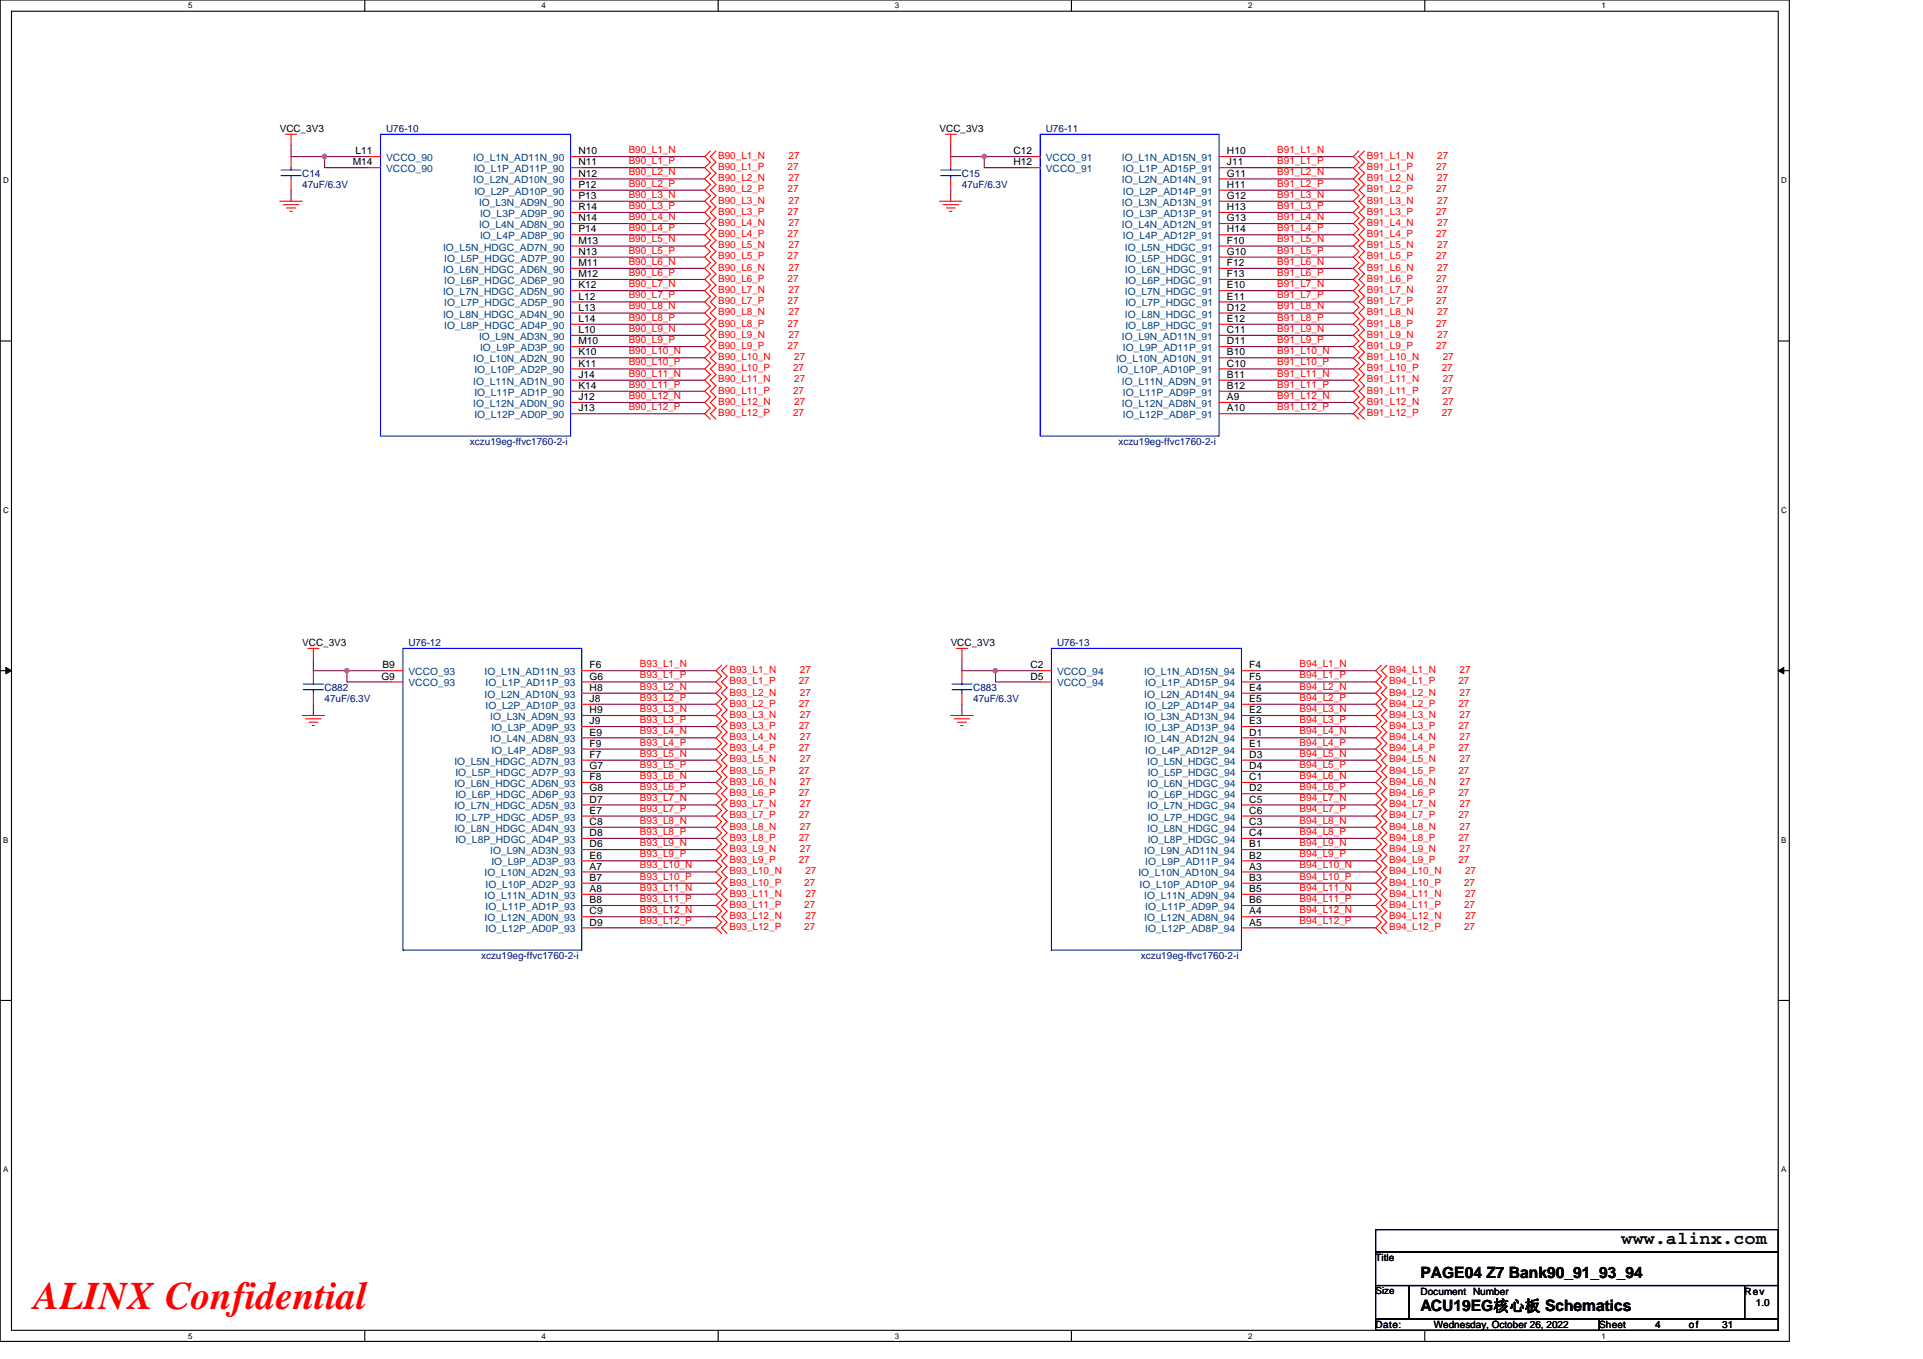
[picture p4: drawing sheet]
<svg xmlns="http://www.w3.org/2000/svg" width="297mm" height="210mm" viewBox="0 0 297 210" stroke-linecap="round" stroke-linejoin="round" font-family="sans-serif">
<defs><g id="words">
<text font-size="6" fill="#f00" x="5.2" y="202.3">ALINX Confidential</text>
<text font-size="2.8" x="250.5" y="192.3">www.alinx.com</text>
<g font-size="2.4">
<text x="219.4" y="197.4">PAGE04 Z7 Bank90_91_93_94</text>
<text x="219.4" y="202.6">ACU19EG核心板 Schematics</text>
</g>
<g font-size="1.5">
<text x="43.2" y="20.4">VCC_3V3</text>
<text x="54.9" y="23.8">L11</text>
<text x="89.3" y="23.8">N10</text>
<text x="145.1" y="20.4">VCC_3V3</text>
<text x="156.5" y="23.8">C12</text>
<text x="189.5" y="23.8">H10</text>
<text x="54.5" y="25.5">M14</text>
<text x="89.3" y="27.3">N12</text>
<text x="89.3" y="25.5">N11</text>
<text x="89.3" y="29">P12</text>
<text x="156.5" y="25.5">H12</text>
<text x="189.5" y="27.3">G11</text>
<text x="189.5" y="25.5">J11</text>
<text x="189.5" y="29">H11</text>
<text x="89.3" y="32.5">R14</text>
<text x="89.3" y="35.9">P14</text>
<text x="89.3" y="30.7">P13</text>
<text x="89.3" y="34.2">N14</text>
<text x="189.5" y="30.7">G12</text>
<text x="189.5" y="34.2">G13</text>
<text x="189.5" y="32.5">H13</text>
<text x="189.5" y="35.9">H14</text>
<text x="89.3" y="37.7">M13</text>
<text x="89.3" y="41.1">M11</text>
<text x="89.3" y="39.4">N13</text>
<text x="189.5" y="37.7">F10</text>
<text x="189.5" y="41.1">F12</text>
<text x="189.5" y="39.4">G10</text>
<text x="89.3" y="44.6">K12</text>
<text x="89.3" y="42.8">M12</text>
<text x="89.3" y="46.3">L12</text>
<text x="189.5" y="44.6">E10</text>
<text x="189.5" y="42.8">F13</text>
<text x="189.5" y="46.3">E11</text>
<text x="89.3" y="53.2">M10</text>
<text x="89.3" y="48">L13</text>
<text x="89.3" y="49.7">L14</text>
<text x="89.3" y="51.5">L10</text>
<text x="189.5" y="48">D12</text>
<text x="189.5" y="49.7">E12</text>
<text x="189.5" y="51.5">C11</text>
<text x="189.5" y="53.2">D11</text>
<text x="89.3" y="54.9">K10</text>
<text x="89.3" y="58.4">J14</text>
<text x="89.3" y="56.6">K11</text>
<text x="189.5" y="54.9">B10</text>
<text x="189.5" y="56.6">C10</text>
<text x="189.5" y="58.4">B11</text>
<text x="89.3" y="61.8">J12</text>
<text x="89.3" y="60.1">K14</text>
<text x="89.3" y="63.6">J13</text>
<text x="189.5" y="61.8">A9</text>
<text x="189.5" y="60.1">B12</text>
<text x="189.5" y="63.6">A10</text>
<text x="46.7" y="99.9">VCC_3V3</text>
<text x="146.9" y="99.9">VCC_3V3</text>
<text x="58.9" y="105">G9</text>
<text x="59.1" y="103.3">B9</text>
<text x="91.1" y="103.3">F6</text>
<text x="91.1" y="106.7">H8</text>
<text x="91.1" y="105">G6</text>
<text x="159.2" y="103.3">C2</text>
<text x="159.2" y="105">D5</text>
<text x="193" y="103.3">F4</text>
<text x="193" y="105">F5</text>
<text x="193" y="106.7">E4</text>
<text x="91.1" y="111.9">J9</text>
<text x="91.1" y="108.5">J8</text>
<text x="91.1" y="110.2">H9</text>
<text x="91.1" y="113.6">E9</text>
<text x="193" y="108.5">E5</text>
<text x="193" y="110.2">E2</text>
<text x="193" y="111.9">E3</text>
<text x="193" y="113.6">D1</text>
<text x="91.1" y="115.4">F9</text>
<text x="91.1" y="117.1">F7</text>
<text x="91.1" y="118.8">G7</text>
<text x="193" y="117.1">D3</text>
<text x="193" y="118.8">D4</text>
<text x="193" y="115.4">E1</text>
<text x="91.1" y="120.5">F8</text>
<text x="91.1" y="124">D7</text>
<text x="91.1" y="122.3">G8</text>
<text x="91.1" y="125.7">E7</text>
<text x="193" y="120.5">C1</text>
<text x="193" y="124">C5</text>
<text x="193" y="122.3">D2</text>
<text x="193" y="125.7">C6</text>
<text x="91.1" y="127.5">C8</text>
<text x="91.1" y="129.2">D8</text>
<text x="91.1" y="130.9">D6</text>
<text x="193" y="127.5">C3</text>
<text x="193" y="129.2">C4</text>
<text x="193" y="130.9">B1</text>
<text x="91.1" y="132.7">E6</text>
<text x="91.1" y="134.4">A7</text>
<text x="91.1" y="137.8">A8</text>
<text x="91.1" y="136.1">B7</text>
<text x="193" y="134.4">A3</text>
<text x="193" y="132.7">B2</text>
<text x="193" y="136.1">B3</text>
<text x="193" y="137.8">B5</text>
<text x="91.1" y="141.3">C9</text>
<text x="91.1" y="139.6">B8</text>
<text x="91.1" y="143">D9</text>
<text x="193" y="139.6">B6</text>
<text x="193" y="141.3">A4</text>
<text x="193" y="143">A5</text>
<text x="212.5" y="194.9">Title</text>
<text x="212.5" y="200">Size</text>
<text x="219.4" y="200">Document Number</text>
<text x="269.5" y="200">Rev</text>
<text x="271.2" y="201.8">1.0</text>
<text x="212.5" y="205.2">Date:</text>
<text x="221.5" y="205.2">Wednesday, October 26, 2022</text>
<text x="247" y="205.2">Sheet</text>
<text x="255.7" y="205.2">4</text>
<text x="260.9" y="205.2">of</text>
<text x="266" y="205.2">31</text>
</g>
<g font-size="1.5" fill="#000080">
<text x="59.6" y="20.4">U76-10</text>
<text x="161.5" y="20.4">U76-11</text>
<text x="46.7" y="27.3">C14</text>
<text x="46.7" y="29">47uF/6.3V</text>
<text x="148.6" y="27.3">C15</text>
<text x="148.6" y="29">47uF/6.3V</text>
<text x="72.6" y="68.8">xczu19eg-ffvc1760-2-i</text>
<text x="172.8" y="68.8">xczu19eg-ffvc1760-2-i</text>
<text x="63.1" y="99.9">U76-12</text>
<text x="163.3" y="99.9">U76-13</text>
<text x="50.1" y="106.8">C882</text>
<text x="150.3" y="106.8">C883</text>
<text x="50.1" y="108.5">47uF/6.3V</text>
<text x="150.3" y="108.5">47uF/6.3V</text>
<text x="74.3" y="148.2">xczu19eg-ffvc1760-2-i</text>
<text x="176.2" y="148.2">xczu19eg-ffvc1760-2-i</text>
</g>
<g font-size="1.5" fill="#f00">
<text x="97.1" y="23.6">B90_L1_N</text>
<text x="197.3" y="23.6">B91_L1_N</text>
<text x="97.1" y="27.1">B90_L2_N</text>
<text x="97.1" y="28.8">B90_L2_P</text>
<text x="97.1" y="25.4">B90_L1_P</text>
<text x="110.9" y="28">B90_L2_N</text>
<text x="110.9" y="29.7">B90_L2_P</text>
<text x="110.9" y="24.6">B90_L1_N</text>
<text x="110.9" y="26.3">B90_L1_P</text>
<text x="121.6" y="29.7">27</text>
<text x="121.6" y="26.3">27</text>
<text x="121.8" y="28">27</text>
<text x="121.8" y="24.6">27</text>
<text x="197.3" y="27.1">B91_L2_N</text>
<text x="197.3" y="28.8">B91_L2_P</text>
<text x="197.3" y="25.4">B91_L1_P</text>
<text x="211.1" y="28">B91_L2_N</text>
<text x="211.1" y="29.7">B91_L2_P</text>
<text x="211.1" y="24.6">B91_L1_N</text>
<text x="211.1" y="26.3">B91_L1_P</text>
<text x="221.8" y="29.7">27</text>
<text x="221.8" y="26.3">27</text>
<text x="222" y="28">27</text>
<text x="222" y="24.6">27</text>
<text x="97.1" y="30.5">B90_L3_N</text>
<text x="97.1" y="32.3">B90_L3_P</text>
<text x="97.1" y="34">B90_L4_N</text>
<text x="97.1" y="35.7">B90_L4_P</text>
<text x="110.9" y="31.5">B90_L3_N</text>
<text x="110.9" y="33.2">B90_L3_P</text>
<text x="110.9" y="34.9">B90_L4_N</text>
<text x="121.6" y="33.2">27</text>
<text x="121.8" y="31.5">27</text>
<text x="121.8" y="34.9">27</text>
<text x="197.3" y="30.5">B91_L3_N</text>
<text x="197.3" y="32.3">B91_L3_P</text>
<text x="197.3" y="34">B91_L4_N</text>
<text x="197.3" y="35.7">B91_L4_P</text>
<text x="211.1" y="31.5">B91_L3_N</text>
<text x="211.1" y="33.2">B91_L3_P</text>
<text x="211.1" y="34.9">B91_L4_N</text>
<text x="221.8" y="33.2">27</text>
<text x="222" y="31.5">27</text>
<text x="222" y="34.9">27</text>
<text x="97.1" y="40.9">B90_L6_N</text>
<text x="97.1" y="37.5">B90_L5_N</text>
<text x="97.1" y="39.2">B90_L5_P</text>
<text x="110.9" y="36.6">B90_L4_P</text>
<text x="110.9" y="38.4">B90_L5_N</text>
<text x="110.9" y="40.1">B90_L5_P</text>
<text x="110.9" y="41.8">B90_L6_N</text>
<text x="121.6" y="36.6">27</text>
<text x="121.6" y="40.1">27</text>
<text x="121.8" y="38.4">27</text>
<text x="121.8" y="41.8">27</text>
<text x="197.3" y="40.9">B91_L6_N</text>
<text x="197.3" y="37.5">B91_L5_N</text>
<text x="197.3" y="39.2">B91_L5_P</text>
<text x="211.1" y="36.6">B91_L4_P</text>
<text x="211.1" y="38.4">B91_L5_N</text>
<text x="211.1" y="40.1">B91_L5_P</text>
<text x="211.1" y="41.8">B91_L6_N</text>
<text x="221.8" y="36.6">27</text>
<text x="221.8" y="40.1">27</text>
<text x="222" y="38.4">27</text>
<text x="222" y="41.8">27</text>
<text x="97.1" y="42.6">B90_L6_P</text>
<text x="97.1" y="44.4">B90_L7_N</text>
<text x="97.1" y="46.1">B90_L7_P</text>
<text x="97.1" y="47.8">B90_L8_N</text>
<text x="110.9" y="43.5">B90_L6_P</text>
<text x="110.9" y="45.3">B90_L7_N</text>
<text x="110.9" y="47">B90_L7_P</text>
<text x="121.6" y="43.5">27</text>
<text x="121.6" y="47">27</text>
<text x="121.8" y="45.3">27</text>
<text x="197.3" y="42.6">B91_L6_P</text>
<text x="197.3" y="44.4">B91_L7_N</text>
<text x="197.3" y="46.1">B91_L7_P</text>
<text x="197.3" y="47.8">B91_L8_N</text>
<text x="211.1" y="43.5">B91_L6_P</text>
<text x="211.1" y="45.3">B91_L7_N</text>
<text x="211.1" y="47">B91_L7_P</text>
<text x="221.8" y="43.5">27</text>
<text x="221.8" y="47">27</text>
<text x="222" y="45.3">27</text>
<text x="97.1" y="51.3">B90_L9_N</text>
<text x="97.1" y="53">B90_L9_P</text>
<text x="97.1" y="49.6">B90_L8_P</text>
<text x="110.9" y="48.7">B90_L8_N</text>
<text x="110.9" y="50.5">B90_L8_P</text>
<text x="110.9" y="52.2">B90_L9_N</text>
<text x="110.9" y="53.9">B90_L9_P</text>
<text x="121.6" y="50.5">27</text>
<text x="121.6" y="53.9">27</text>
<text x="121.8" y="48.7">27</text>
<text x="121.8" y="52.2">27</text>
<text x="197.3" y="51.3">B91_L9_N</text>
<text x="197.3" y="53">B91_L9_P</text>
<text x="197.3" y="49.6">B91_L8_P</text>
<text x="211.1" y="48.7">B91_L8_N</text>
<text x="211.1" y="50.5">B91_L8_P</text>
<text x="211.1" y="52.2">B91_L9_N</text>
<text x="211.1" y="53.9">B91_L9_P</text>
<text x="221.8" y="50.5">27</text>
<text x="221.8" y="53.9">27</text>
<text x="222" y="48.7">27</text>
<text x="222" y="52.2">27</text>
<text x="97.1" y="54.7">B90_L10_N</text>
<text x="97.1" y="56.5">B90_L10_P</text>
<text x="97.1" y="58.2">B90_L11_N</text>
<text x="97.1" y="59.9">B90_L11_P</text>
<text x="110.9" y="55.6">B90_L10_N</text>
<text x="110.9" y="57.4">B90_L10_P</text>
<text x="110.9" y="59.1">B90_L11_N</text>
<text x="122.5" y="57.4">27</text>
<text x="122.7" y="55.6">27</text>
<text x="122.7" y="59.1">27</text>
<text x="197.3" y="54.7">B91_L10_N</text>
<text x="197.3" y="56.5">B91_L10_P</text>
<text x="197.3" y="58.2">B91_L11_N</text>
<text x="197.3" y="59.9">B91_L11_P</text>
<text x="211.1" y="55.6">B91_L10_N</text>
<text x="211.1" y="57.4">B91_L10_P</text>
<text x="211.1" y="59.1">B91_L11_N</text>
<text x="222.7" y="57.4">27</text>
<text x="222.9" y="55.6">27</text>
<text x="222.9" y="59.1">27</text>
<text x="97.1" y="61.6">B90_L12_N</text>
<text x="97.1" y="63.4">B90_L12_P</text>
<text x="110.9" y="60.8">B90_L11_P</text>
<text x="110.9" y="62.5">B90_L12_N</text>
<text x="110.9" y="64.3">B90_L12_P</text>
<text x="122.5" y="60.8">27</text>
<text x="122.5" y="64.3">27</text>
<text x="122.7" y="62.5">27</text>
<text x="197.3" y="61.6">B91_L12_N</text>
<text x="197.3" y="63.4">B91_L12_P</text>
<text x="211.1" y="60.8">B91_L11_P</text>
<text x="211.1" y="62.5">B91_L12_N</text>
<text x="211.1" y="64.3">B91_L12_P</text>
<text x="222.7" y="60.8">27</text>
<text x="222.7" y="64.3">27</text>
<text x="222.9" y="62.5">27</text>
<text x="98.8" y="106.6">B93_L2_N</text>
<text x="98.8" y="103.1">B93_L1_N</text>
<text x="98.8" y="104.8">B93_L1_P</text>
<text x="112.7" y="107.5">B93_L2_N</text>
<text x="112.7" y="104">B93_L1_N</text>
<text x="112.7" y="105.7">B93_L1_P</text>
<text x="123.4" y="105.7">27</text>
<text x="123.5" y="107.5">27</text>
<text x="123.5" y="104">27</text>
<text x="200.7" y="106.6">B94_L2_N</text>
<text x="200.7" y="103.1">B94_L1_N</text>
<text x="200.7" y="104.8">B94_L1_P</text>
<text x="214.6" y="107.5">B94_L2_N</text>
<text x="214.6" y="104">B94_L1_N</text>
<text x="214.6" y="105.7">B94_L1_P</text>
<text x="225.3" y="105.7">27</text>
<text x="225.4" y="107.5">27</text>
<text x="225.4" y="104">27</text>
<text x="98.8" y="110">B93_L3_N</text>
<text x="98.8" y="111.7">B93_L3_P</text>
<text x="98.8" y="108.3">B93_L2_P</text>
<text x="98.8" y="113.5">B93_L4_N</text>
<text x="112.7" y="109.2">B93_L2_P</text>
<text x="112.7" y="110.9">B93_L3_N</text>
<text x="112.7" y="112.6">B93_L3_P</text>
<text x="123.4" y="109.2">27</text>
<text x="123.4" y="112.6">27</text>
<text x="123.5" y="110.9">27</text>
<text x="200.7" y="110">B94_L3_N</text>
<text x="200.7" y="111.7">B94_L3_P</text>
<text x="200.7" y="108.3">B94_L2_P</text>
<text x="200.7" y="113.5">B94_L4_N</text>
<text x="214.6" y="109.2">B94_L2_P</text>
<text x="214.6" y="110.9">B94_L3_N</text>
<text x="214.6" y="112.6">B94_L3_P</text>
<text x="225.3" y="109.2">27</text>
<text x="225.3" y="112.6">27</text>
<text x="225.4" y="110.9">27</text>
<text x="98.8" y="115.2">B93_L4_P</text>
<text x="98.8" y="116.9">B93_L5_N</text>
<text x="98.8" y="118.6">B93_L5_P</text>
<text x="112.7" y="114.4">B93_L4_N</text>
<text x="112.7" y="116.1">B93_L4_P</text>
<text x="112.7" y="117.8">B93_L5_N</text>
<text x="112.7" y="119.5">B93_L5_P</text>
<text x="123.4" y="116.1">27</text>
<text x="123.4" y="119.5">27</text>
<text x="123.5" y="114.4">27</text>
<text x="123.5" y="117.8">27</text>
<text x="200.7" y="115.2">B94_L4_P</text>
<text x="200.7" y="116.9">B94_L5_N</text>
<text x="200.7" y="118.6">B94_L5_P</text>
<text x="214.6" y="114.4">B94_L4_N</text>
<text x="214.6" y="116.1">B94_L4_P</text>
<text x="214.6" y="117.8">B94_L5_N</text>
<text x="214.6" y="119.5">B94_L5_P</text>
<text x="225.3" y="116.1">27</text>
<text x="225.3" y="119.5">27</text>
<text x="225.4" y="114.4">27</text>
<text x="225.4" y="117.8">27</text>
<text x="98.8" y="120.4">B93_L6_N</text>
<text x="98.8" y="122.1">B93_L6_P</text>
<text x="98.8" y="123.8">B93_L7_N</text>
<text x="98.8" y="125.5">B93_L7_P</text>
<text x="112.7" y="121.3">B93_L6_N</text>
<text x="112.7" y="123">B93_L6_P</text>
<text x="112.7" y="124.7">B93_L7_N</text>
<text x="123.4" y="123">27</text>
<text x="123.5" y="121.3">27</text>
<text x="123.5" y="124.7">27</text>
<text x="200.7" y="120.4">B94_L6_N</text>
<text x="200.7" y="122.1">B94_L6_P</text>
<text x="200.7" y="123.8">B94_L7_N</text>
<text x="200.7" y="125.5">B94_L7_P</text>
<text x="214.6" y="121.3">B94_L6_N</text>
<text x="214.6" y="123">B94_L6_P</text>
<text x="214.6" y="124.7">B94_L7_N</text>
<text x="225.3" y="123">27</text>
<text x="225.4" y="121.3">27</text>
<text x="225.4" y="124.7">27</text>
<text x="98.8" y="130.7">B93_L9_N</text>
<text x="98.8" y="127.3">B93_L8_N</text>
<text x="98.8" y="129">B93_L8_P</text>
<text x="112.7" y="126.4">B93_L7_P</text>
<text x="112.7" y="128.2">B93_L8_N</text>
<text x="112.7" y="129.9">B93_L8_P</text>
<text x="112.7" y="131.6">B93_L9_N</text>
<text x="123.4" y="126.4">27</text>
<text x="123.4" y="129.9">27</text>
<text x="123.5" y="128.2">27</text>
<text x="123.5" y="131.6">27</text>
<text x="200.7" y="130.7">B94_L9_N</text>
<text x="200.7" y="127.3">B94_L8_N</text>
<text x="200.7" y="129">B94_L8_P</text>
<text x="214.6" y="126.4">B94_L7_P</text>
<text x="214.6" y="128.2">B94_L8_N</text>
<text x="214.6" y="129.9">B94_L8_P</text>
<text x="214.6" y="131.6">B94_L9_N</text>
<text x="225.3" y="126.4">27</text>
<text x="225.3" y="129.9">27</text>
<text x="225.4" y="128.2">27</text>
<text x="225.4" y="131.6">27</text>
<text x="98.8" y="132.5">B93_L9_P</text>
<text x="98.8" y="134.2">B93_L10_N</text>
<text x="98.8" y="135.9">B93_L10_P</text>
<text x="98.8" y="137.6">B93_L11_N</text>
<text x="112.7" y="133.4">B93_L9_P</text>
<text x="112.7" y="135.1">B93_L10_N</text>
<text x="112.7" y="136.8">B93_L10_P</text>
<text x="123.4" y="133.4">27</text>
<text x="124.2" y="136.8">27</text>
<text x="124.4" y="135.1">27</text>
<text x="200.7" y="132.5">B94_L9_P</text>
<text x="200.7" y="134.2">B94_L10_N</text>
<text x="200.7" y="135.9">B94_L10_P</text>
<text x="200.7" y="137.6">B94_L11_N</text>
<text x="214.6" y="133.4">B94_L9_P</text>
<text x="214.6" y="135.1">B94_L10_N</text>
<text x="214.6" y="136.8">B94_L10_P</text>
<text x="225.3" y="133.4">27</text>
<text x="226.1" y="136.8">27</text>
<text x="226.3" y="135.1">27</text>
<text x="98.8" y="139.4">B93_L11_P</text>
<text x="98.8" y="141.1">B93_L12_N</text>
<text x="98.8" y="142.8">B93_L12_P</text>
<text x="112.7" y="138.5">B93_L11_N</text>
<text x="112.7" y="140.3">B93_L11_P</text>
<text x="112.7" y="142">B93_L12_N</text>
<text x="112.7" y="143.7">B93_L12_P</text>
<text x="124.2" y="140.3">27</text>
<text x="124.2" y="143.7">27</text>
<text x="124.4" y="138.5">27</text>
<text x="124.4" y="142">27</text>
<text x="200.7" y="139.4">B94_L11_P</text>
<text x="200.7" y="141.1">B94_L12_N</text>
<text x="200.7" y="142.8">B94_L12_P</text>
<text x="214.6" y="138.5">B94_L11_N</text>
<text x="214.6" y="140.3">B94_L11_P</text>
<text x="214.6" y="142">B94_L12_N</text>
<text x="214.6" y="143.7">B94_L12_P</text>
<text x="226.1" y="140.3">27</text>
<text x="226.1" y="143.7">27</text>
<text x="226.3" y="138.5">27</text>
<text x="226.3" y="142">27</text>
</g>
<g font-size="1.5" fill="#004080">
<text x="59.6" y="24.9">VCCO_90</text>
<text x="59.6" y="26.6">VCCO_90</text>
<text x="73.1" y="24.9">IO_L1N_AD11N_90</text>
<text x="73.1" y="28.3">IO_L2N_AD10N_90</text>
<text x="73.3" y="26.6">IO_L1P_AD11P_90</text>
<text x="161.5" y="24.9">VCCO_91</text>
<text x="161.5" y="26.6">VCCO_91</text>
<text x="173.3" y="24.9">IO_L1N_AD15N_91</text>
<text x="173.3" y="28.3">IO_L2N_AD14N_91</text>
<text x="173.5" y="26.6">IO_L1P_AD15P_91</text>
<text x="73.3" y="30.1">IO_L2P_AD10P_90</text>
<text x="74" y="31.8">IO_L3N_AD9N_90</text>
<text x="74" y="35.2">IO_L4N_AD8N_90</text>
<text x="74.2" y="33.5">IO_L3P_AD9P_90</text>
<text x="173.3" y="31.8">IO_L3N_AD13N_91</text>
<text x="173.3" y="35.2">IO_L4N_AD12N_91</text>
<text x="173.5" y="30.1">IO_L2P_AD14P_91</text>
<text x="173.5" y="33.5">IO_L3P_AD13P_91</text>
<text x="68.4" y="38.7">IO_L5N_HDGC_AD7N_90</text>
<text x="68.6" y="40.4">IO_L5P_HDGC_AD7P_90</text>
<text x="74.2" y="37">IO_L4P_AD8P_90</text>
<text x="173.5" y="37">IO_L4P_AD12P_91</text>
<text x="173.8" y="38.7">IO_L5N_HDGC_91</text>
<text x="173.8" y="40.4">IO_L5P_HDGC_91</text>
<text x="68.4" y="42.2">IO_L6N_HDGC_AD6N_90</text>
<text x="68.4" y="45.6">IO_L7N_HDGC_AD5N_90</text>
<text x="68.6" y="43.9">IO_L6P_HDGC_AD6P_90</text>
<text x="68.6" y="47.3">IO_L7P_HDGC_AD5P_90</text>
<text x="173.8" y="42.2">IO_L6N_HDGC_91</text>
<text x="173.8" y="45.6">IO_L7N_HDGC_91</text>
<text x="173.8" y="43.9">IO_L6P_HDGC_91</text>
<text x="173.8" y="47.3">IO_L7P_HDGC_91</text>
<text x="68.4" y="49.1">IO_L8N_HDGC_AD4N_90</text>
<text x="68.6" y="50.8">IO_L8P_HDGC_AD4P_90</text>
<text x="74" y="52.5">IO_L9N_AD3N_90</text>
<text x="173.3" y="52.5">IO_L9N_AD11N_91</text>
<text x="173.8" y="49.1">IO_L8N_HDGC_91</text>
<text x="173.8" y="50.8">IO_L8P_HDGC_91</text>
<text x="73.1" y="56">IO_L10N_AD2N_90</text>
<text x="73.1" y="59.4">IO_L11N_AD1N_90</text>
<text x="73.3" y="57.7">IO_L10P_AD2P_90</text>
<text x="74.2" y="54.3">IO_L9P_AD3P_90</text>
<text x="172.4" y="56">IO_L10N_AD10N_91</text>
<text x="172.6" y="57.7">IO_L10P_AD10P_91</text>
<text x="173.3" y="59.4">IO_L11N_AD9N_91</text>
<text x="173.5" y="54.3">IO_L9P_AD11P_91</text>
<text x="73.1" y="62.9">IO_L12N_AD0N_90</text>
<text x="73.3" y="61.2">IO_L11P_AD1P_90</text>
<text x="73.3" y="64.6">IO_L12P_AD0P_90</text>
<text x="173.3" y="62.9">IO_L12N_AD8N_91</text>
<text x="173.5" y="61.2">IO_L11P_AD9P_91</text>
<text x="173.5" y="64.6">IO_L12P_AD8P_91</text>
<text x="63.1" y="104.3">VCCO_93</text>
<text x="63.1" y="106.1">VCCO_93</text>
<text x="74.8" y="104.3">IO_L1N_AD11N_93</text>
<text x="74.8" y="107.8">IO_L2N_AD10N_93</text>
<text x="75" y="106.1">IO_L1P_AD11P_93</text>
<text x="163.3" y="104.3">VCCO_94</text>
<text x="163.3" y="106.1">VCCO_94</text>
<text x="176.7" y="104.3">IO_L1N_AD15N_94</text>
<text x="176.7" y="107.8">IO_L2N_AD14N_94</text>
<text x="176.9" y="106.1">IO_L1P_AD15P_94</text>
<text x="75" y="109.5">IO_L2P_AD10P_93</text>
<text x="75.7" y="111.3">IO_L3N_AD9N_93</text>
<text x="75.9" y="113">IO_L3P_AD9P_93</text>
<text x="176.7" y="111.3">IO_L3N_AD13N_94</text>
<text x="176.9" y="109.5">IO_L2P_AD14P_94</text>
<text x="176.9" y="113">IO_L3P_AD13P_94</text>
<text x="70.2" y="118.2">IO_L5N_HDGC_AD7N_93</text>
<text x="70.4" y="119.9">IO_L5P_HDGC_AD7P_93</text>
<text x="75.7" y="114.7">IO_L4N_AD8N_93</text>
<text x="75.9" y="116.4">IO_L4P_AD8P_93</text>
<text x="176.7" y="114.7">IO_L4N_AD12N_94</text>
<text x="176.9" y="116.4">IO_L4P_AD12P_94</text>
<text x="177.2" y="118.2">IO_L5N_HDGC_94</text>
<text x="177.3" y="119.9">IO_L5P_HDGC_94</text>
<text x="70.2" y="121.6">IO_L6N_HDGC_AD6N_93</text>
<text x="70.2" y="125.1">IO_L7N_HDGC_AD5N_93</text>
<text x="70.4" y="123.3">IO_L6P_HDGC_AD6P_93</text>
<text x="177.2" y="121.6">IO_L6N_HDGC_94</text>
<text x="177.2" y="125.1">IO_L7N_HDGC_94</text>
<text x="177.3" y="123.3">IO_L6P_HDGC_94</text>
<text x="70.2" y="128.5">IO_L8N_HDGC_AD4N_93</text>
<text x="70.4" y="126.8">IO_L7P_HDGC_AD5P_93</text>
<text x="70.4" y="130.2">IO_L8P_HDGC_AD4P_93</text>
<text x="75.7" y="132">IO_L9N_AD3N_93</text>
<text x="176.7" y="132">IO_L9N_AD11N_94</text>
<text x="177.2" y="128.5">IO_L8N_HDGC_94</text>
<text x="177.3" y="126.8">IO_L7P_HDGC_94</text>
<text x="177.3" y="130.2">IO_L8P_HDGC_94</text>
<text x="74.8" y="135.4">IO_L10N_AD2N_93</text>
<text x="75" y="137.2">IO_L10P_AD2P_93</text>
<text x="75.9" y="133.7">IO_L9P_AD3P_93</text>
<text x="175.8" y="135.4">IO_L10N_AD10N_94</text>
<text x="176" y="137.2">IO_L10P_AD10P_94</text>
<text x="176.9" y="133.7">IO_L9P_AD11P_94</text>
<text x="74.8" y="138.9">IO_L11N_AD1N_93</text>
<text x="74.8" y="142.3">IO_L12N_AD0N_93</text>
<text x="75" y="140.6">IO_L11P_AD1P_93</text>
<text x="176.7" y="138.9">IO_L11N_AD9N_94</text>
<text x="176.7" y="142.3">IO_L12N_AD8N_94</text>
<text x="176.9" y="140.6">IO_L11P_AD9P_94</text>
<text x="75" y="144.1">IO_L12P_AD0P_93</text>
<text x="176.9" y="144.1">IO_L12P_AD8P_94</text>
</g>
<g font-size="1.2">
<text x="29.1" y="1.3">5</text>
<text x="83.6" y="1.3">4</text>
<text x="138.2" y="1.3">3</text>
<text x="192.8" y="1.3">2</text>
<text x="247.4" y="1.3">1</text>
<text x=".5" y="28.3">D</text>
<text x="275.1" y="28.3">D</text>
<text x=".5" y="79.2">C</text>
<text x="275.1" y="79.2">C</text>
<text x=".5" y="130.2">B</text>
<text x="275.1" y="130.2">B</text>
<text x=".5" y="181.1">A</text>
<text x="275.1" y="181.1">A</text>
<text x="29.1" y="206.8">5</text>
<text x="83.6" y="206.8">4</text>
<text x="138.2" y="206.8">3</text>
<text x="192.8" y="206.8">2</text>
<text x="247.4" y="206.8">1</text>
</g>
</g></defs>
<path d="M0 0h276.4v207.3h-276.4zM1.8 1.7h272.9v203.8h-272.9z" fill="none" stroke="#000" stroke-width=".17"/>
<g fill="#fff">
<path d="M29.1 .2h.6v1.4h-.6z"/>
<path d="M29.1 205.7h.6v1.4h-.6z"/>
</g>
<path d="M56.3 0v1.7M56.3 205.5v1.8" fill="none" stroke="#000" stroke-width=".17"/>
<g fill="#fff">
<path d="M83.6 .2h.7v1.4h-.7z"/>
<path d="M83.6 205.7h.7v1.4h-.7z"/>
</g>
<path d="M110.9 0v1.7M110.9 205.5v1.8" fill="none" stroke="#000" stroke-width=".17"/>
<g fill="#fff">
<path d="M138.2 .2h.7v1.4h-.7z"/>
<path d="M138.2 205.7h.7v1.4h-.7z"/>
</g>
<path d="M165.5 0v1.7M165.5 205.5v1.8" fill="none" stroke="#000" stroke-width=".17"/>
<g fill="#fff">
<path d="M192.8 .2h.6v1.4h-.6z"/>
<path d="M192.8 205.7h.6v1.4h-.6z"/>
</g>
<path d="M220.1 0v1.7M220.1 205.5v1.8" fill="none" stroke="#000" stroke-width=".17"/>
<g fill="#fff">
<path d="M247.4 .2h.6v1.4h-.6z"/>
<path d="M247.4 205.7h.6v1.4h-.6z"/>
<path d="M.5 27.2h.8v1.4h-.8z"/>
<path d="M275.1 27.2h.9v1.4h-.9z"/>
<path d="M.5 78.1h.8v1.4h-.8z"/>
<path d="M275.1 78.1h.9v1.4h-.9z"/>
</g>
<path d="M0 52.7h1.8M274.7 52.7h1.7" fill="none" stroke="#000" stroke-width=".17"/>
<g fill="#fff">
<path d="M.5 129.1h.8v1.4h-.8z"/>
<path d="M275.1 129.1h.8v1.4h-.8z"/>
</g>
<path d="M0 103.6h1.8M274.7 103.6h1.7" fill="none" stroke="#000" stroke-width=".17"/>
<path d="M.9 103.1l.9 .5-.9 .5zM274.7 103.6l.8-.5v1z" fill="#000" stroke="#000" stroke-width=".15"/>
<g fill="#fff">
<path d="M.5 180h.8v1.4h-.8z"/>
<path d="M275.1 180h.8v1.4h-.8z"/>
</g>
<path d="M0 154.6h1.8M274.7 154.6h1.7M212.5 190h62.2v3.5h-62.2zM212.5 193.5h62.2v5.1h-62.2zM212.5 198.6h5.2v5.2h-5.2zM217.7 198.6h51.8v5.2h-51.8zM269.5 198.6h5.2v5.2h-5.2zM212.5 203.8h34.5v1.7h-34.5zM247 203.8h27.7v1.7h-27.7z" fill="none" stroke="#000" stroke-width=".17"/>
<g fill="none" stroke="#800040" stroke-width=".17">
<path d="M45 22.5v1.7h5.1M45 29.4v1.7M50.1 24.2h6.9M50.1 24.2v1.7h6.9M89.9 32.8h19M89.9 34.5h19M89.9 36.3h19M89.9 27.6h19M89.9 29.4h19M89.9 38h19M89.9 39.7h19M89.9 24.2h19"/>
<path d="M89.9 25.9h19M89.9 31.1h19M146.9 22.5v1.7h5.1M146.9 29.4v1.7M152 24.2h7M152 24.2v1.7h7M190 31.1h19M190 32.8h19M190 34.5h19M190 36.3h19M190 27.6h19M190 29.4h19"/>
<path d="M190 38h19M190 39.7h19M190 24.2h19M190 25.9h19M89.9 41.5h19M89.9 43.2h19M89.9 44.9h19M89.9 46.7h19M89.9 51.8h19M89.9 53.6h19M89.9 55.3h19M89.9 57h19"/>
<path d="M89.9 58.7h19M89.9 48.4h19M89.9 50.1h19M190 41.5h19M190 43.2h19M190 44.9h19M190 46.7h19M190 51.8h19M190 53.6h19M190 55.3h19M190 57h19M190 58.7h19"/>
<path d="M190 48.4h19M190 50.1h19M89.9 60.5h19M89.9 62.2h19M89.9 63.9h19M190 60.5h19M190 62.2h19M190 63.9h19M48.4 101.9v1.7h5.2M48.4 108.8v1.8M53.6 103.6h6.9M53.6 103.6v1.8h6.9"/>
<path d="M91.6 110.6h19M91.6 112.3h19M91.6 114h19M91.6 115.7h19M91.6 107.1h19M91.6 108.8h19M91.6 117.5h19M91.6 119.2h19M91.6 103.6h19M91.6 105.4h19M148.6 101.9v1.7h5.2M148.6 108.8v1.8"/>
<path d="M153.8 103.6h6.9M153.8 103.6v1.8h6.9M193.5 110.6h19M193.5 112.3h19M193.5 107.1h19M193.5 108.8h19M193.5 114h19M193.5 115.7h19M193.5 117.5h19M193.5 119.2h19M193.5 103.6h19M193.5 105.4h19"/>
<path d="M91.6 120.9h19M91.6 122.6h19M91.6 124.4h19M91.6 126.1h19M91.6 131.3h19M91.6 133h19M91.6 134.7h19M91.6 136.5h19M91.6 138.2h19M91.6 139.9h19M91.6 127.8h19M91.6 129.5h19"/>
<path d="M193.5 120.9h19M193.5 122.6h19M193.5 124.4h19M193.5 126.1h19M193.5 131.3h19M193.5 133h19M193.5 127.8h19M193.5 129.5h19M193.5 134.7h19M193.5 136.5h19M193.5 138.2h19M193.5 139.9h19"/>
<path d="M91.6 141.6h19M91.6 143.4h19M193.5 141.6h19M193.5 143.4h19"/>
</g>
<g fill="#f0f" stroke="#f0f" stroke-width=".17">
<circle cx="50.1" cy="24.2" r=".34"/>
<circle cx="152" cy="24.2" r=".34"/>
<circle cx="53.6" cy="103.6" r=".34"/>
<circle cx="153.8" cy="103.6" r=".34"/>
</g>
<g fill="none" stroke="#f00" stroke-width=".17">
<path d="M43.2 31.1h3.5M43.7 31.6h2.5M44.1 20.7h1.7M44.3 32.1h1.4M44.8 32.7h.3M45 20.7v1.8M45 24.2v1.7M45 27.6v1.8M57 24.2h1.8M57 25.9h1.8M88.1 24.2h1.8M88.1 25.9h1.8"/>
<path d="M88.1 27.6h1.8M88.1 29.4h1.8M88.1 31.1h1.8M88.1 32.8h1.8M88.1 34.5h1.8M88.1 36.3h1.8M88.1 38h1.8M88.1 39.7h1.8M109.7 23.3l-.8 .9 .8 .9-.8 .8 .8 .9-.8 .8 .8 .9-.8 .9 .8 .8-.8 .9 .8 .9-.8 .8 .8 .9-.8 .8 .8 .9-.8 .9 .8 .8-.8 .9 .8 .9-.8 .8 .8 .9-.8 .9 .8 .8-.8 .9 .8 .8-.8 .9 .8 .9-.8 .9 .8 .8-.8 .9 .8 .8-.8 .9 .8 .9-.8 .8 .8 .9-.8 .9 .8 .8-.8 .9 .8 .8-.8 .9 .8 .9-.8 .8 .8 .9-.8 .9 .8 .8-.8 .9 .8 .9-.8 .8 .8 .9M110.6 23.3l-.9 .9 .9 .9-.9 .8 .9 .9-.9 .8 .9 .9-.9 .9 .9 .8-.9 .9 .9 .9-.9 .8 .9 .9-.9 .8 .9 .9-.9 .9 .9 .8-.9 .9 .9 .9-.9 .8 .9 .9-.9 .9 .9 .8-.9 .9 .9 .8-.9 .9 .9 .9-.9 .9 .9 .8-.9 .9 .9 .8-.9 .9 .9 .9-.9 .8 .9 .9-.9 .9 .9 .8-.9 .9 .9 .8-.9 .9 .9 .9-.9 .8 .9 .9-.9 .9 .9 .8-.9 .9 .9 .9-.9 .8 .9 .9M145.1 31.1h3.5M145.6 31.6h2.5"/>
<path d="M146 20.7h1.7M146.2 32.1h1.3M146.7 32.7h.3M146.9 20.7v1.8M146.9 24.2v1.7M146.9 27.6v1.8M159 24.2h1.7M159 25.9h1.7M188.3 24.2h1.7M188.3 25.9h1.7M188.3 27.6h1.7M188.3 29.4h1.7"/>
<path d="M188.3 31.1h1.7M188.3 32.8h1.7M188.3 34.5h1.7M188.3 36.3h1.7M188.3 38h1.7M188.3 39.7h1.7M209.9 23.3l-.9 .9 .9 .9-.9 .8 .9 .9-.9 .8 .9 .9-.9 .9 .9 .8-.9 .9 .9 .9-.9 .8 .9 .9-.9 .8 .9 .9-.9 .9 .9 .8-.9 .9 .9 .9-.9 .8 .9 .9-.9 .9 .9 .8-.9 .9 .9 .8-.9 .9 .9 .9-.9 .9 .9 .8-.9 .9 .9 .8-.9 .9 .9 .9-.9 .8 .9 .9-.9 .9 .9 .8-.9 .9 .9 .8-.9 .9 .9 .9-.9 .8 .9 .9-.9 .9 .9 .8-.9 .9 .9 .9-.9 .8 .9 .9M210.8 23.3l-.9 .9 .9 .9-.9 .8 .9 .9-.9 .8 .9 .9-.9 .9 .9 .8-.9 .9 .9 .9-.9 .8 .9 .9-.9 .8 .9 .9-.9 .9 .9 .8-.9 .9 .9 .9-.9 .8 .9 .9-.9 .9 .9 .8-.9 .9 .9 .8-.9 .9 .9 .9-.9 .9 .9 .8-.9 .9 .9 .8-.9 .9 .9 .9-.9 .8 .9 .9-.9 .9 .9 .8-.9 .9 .9 .8-.9 .9 .9 .9-.9 .8 .9 .9-.9 .9 .9 .8-.9 .9 .9 .9-.9 .8 .9 .9M88.1 41.5h1.8M88.1 43.2h1.8M88.1 44.9h1.8M88.1 46.7h1.8"/>
<path d="M88.1 48.4h1.8M88.1 50.1h1.8M88.1 51.8h1.8M88.1 53.6h1.8M88.1 55.3h1.8M88.1 57h1.8M88.1 58.7h1.8M188.3 41.5h1.7M188.3 43.2h1.7M188.3 44.9h1.7M188.3 46.7h1.7M188.3 48.4h1.7"/>
<path d="M188.3 50.1h1.7M188.3 51.8h1.7M188.3 53.6h1.7M188.3 55.3h1.7M188.3 57h1.7M188.3 58.7h1.7M88.1 60.5h1.8M88.1 62.2h1.8M88.1 63.9h1.8M188.3 60.5h1.7M188.3 62.2h1.7M188.3 63.9h1.7"/>
<path d="M46.7 110.6h3.4M47.2 111.1h2.4M47.5 100.2h1.8M47.7 111.6h1.4M48.2 112.1h.4M48.4 100.2v1.7M48.4 103.6v1.8M48.4 107.1v1.7M60.5 103.6h1.7M60.5 105.4h1.7M89.9 103.6h1.7M89.9 105.4h1.7"/>
<path d="M89.9 107.1h1.7M89.9 108.8h1.7M89.9 110.6h1.7M89.9 112.3h1.7M89.9 114h1.7M89.9 115.7h1.7M89.9 117.5h1.7M89.9 119.2h1.7M111.5 102.8l-.9 .8 .9 .9-.9 .9 .9 .8-.9 .9 .9 .9-.9 .8 .9 .9-.9 .9 .9 .8-.9 .9 .9 .8-.9 .9 .9 .9-.9 .8 .9 .9-.9 .9 .9 .8-.9 .9 .9 .9-.9 .8 .9 .9-.9 .8 .9 .9-.9 .9 .9 .8-.9 .9 .9 .9-.9 .8 .9 .9-.9 .8 .9 .9-.9 .9 .9 .8-.9 .9 .9 .9-.9 .8 .9 .9-.9 .9 .9 .8-.9 .9 .9 .8-.9 .9 .9 .9-.9 .8 .9 .9-.9 .9 .9 .8M112.3 102.8l-.8 .8 .8 .9-.8 .9 .8 .8-.8 .9 .8 .9-.8 .8 .8 .9-.8 .9 .8 .8-.8 .9 .8 .8-.8 .9 .8 .9-.8 .8 .8 .9-.8 .9 .8 .8-.8 .9 .8 .9-.8 .8 .8 .9-.8 .8 .8 .9-.8 .9 .8 .8-.8 .9 .8 .9-.8 .8 .8 .9-.8 .8 .8 .9-.8 .9 .8 .8-.8 .9 .8 .9-.8 .8 .8 .9-.8 .9 .8 .8-.8 .9 .8 .8-.8 .9 .8 .9-.8 .8 .8 .9-.8 .9 .8 .8M146.9 110.6h3.4M147.4 111.1h2.4"/>
<path d="M147.7 100.2h1.8M147.9 111.6h1.4M148.4 112.1h.4M148.6 100.2v1.7M148.6 103.6v1.8M148.6 107.1v1.7M160.7 103.6h1.7M160.7 105.4h1.7M191.8 103.6h1.7M191.8 105.4h1.7M191.8 107.1h1.7M191.8 108.8h1.7"/>
<path d="M191.8 110.6h1.7M191.8 112.3h1.7M191.8 114h1.7M191.8 115.7h1.7M191.8 117.5h1.7M191.8 119.2h1.7M213.4 102.8l-.9 .8 .9 .9-.9 .9 .9 .8-.9 .9 .9 .9-.9 .8 .9 .9-.9 .9 .9 .8-.9 .9 .9 .8-.9 .9 .9 .9-.9 .8 .9 .9-.9 .9 .9 .8-.9 .9 .9 .9-.9 .8 .9 .9-.9 .8 .9 .9-.9 .9 .9 .8-.9 .9 .9 .9-.9 .8 .9 .9-.9 .8 .9 .9-.9 .9 .9 .8-.9 .9 .9 .9-.9 .8 .9 .9-.9 .9 .9 .8-.9 .9 .9 .8-.9 .9 .9 .9-.9 .8 .9 .9-.9 .9 .9 .8M214.2 102.8l-.8 .8 .8 .9-.8 .9 .8 .8-.8 .9 .8 .9-.8 .8 .8 .9-.8 .9 .8 .8-.8 .9 .8 .8-.8 .9 .8 .9-.8 .8 .8 .9-.8 .9 .8 .8-.8 .9 .8 .9-.8 .8 .8 .9-.8 .8 .8 .9-.8 .9 .8 .8-.8 .9 .8 .9-.8 .8 .8 .9-.8 .8 .8 .9-.8 .9 .8 .8-.8 .9 .8 .9-.8 .8 .8 .9-.8 .9 .8 .8-.8 .9 .8 .8-.8 .9 .8 .9-.8 .8 .8 .9-.8 .9 .8 .8M89.9 120.9h1.7M89.9 122.6h1.7M89.9 124.4h1.7M89.9 126.1h1.7"/>
<path d="M89.9 127.8h1.7M89.9 129.5h1.7M89.9 131.3h1.7M89.9 133h1.7M89.9 134.7h1.7M89.9 136.5h1.7M89.9 138.2h1.7M89.9 139.9h1.7M191.8 120.9h1.7M191.8 122.6h1.7M191.8 124.4h1.7M191.8 126.1h1.7"/>
<path d="M191.8 127.8h1.7M191.8 129.5h1.7M191.8 131.3h1.7M191.8 133h1.7M191.8 134.7h1.7M191.8 136.5h1.7M191.8 138.2h1.7M191.8 139.9h1.7M89.9 141.6h1.7M89.9 143.4h1.7M191.8 141.6h1.7M191.8 143.4h1.7"/>
</g>
<g fill="none" stroke="#00f" stroke-width=".17">
<path d="M43.4 27.1h3.1M43.4 26.3h3.1M45 25.9v.4M45 27.1v.5M58.8 20.7h29.3v46.7h-29.3zM145.3 27.1h3.1M145.3 26.3h3.1M146.9 25.9v.4M146.9 27.1v.5M160.7 20.7h27.6v46.7h-27.6zM46.9 106.6h3.1M46.9 105.7h3.1"/>
<path d="M48.4 105.4v.3M48.4 106.6v.5M62.2 100.2h27.7v46.6h-27.7zM147 106.6h3.1M147 105.7h3.1M148.6 105.4v.3M148.6 106.6v.5M162.4 100.2h29.4v46.6h-29.4z"/>
</g>
<use href="#words"/>
</svg>
